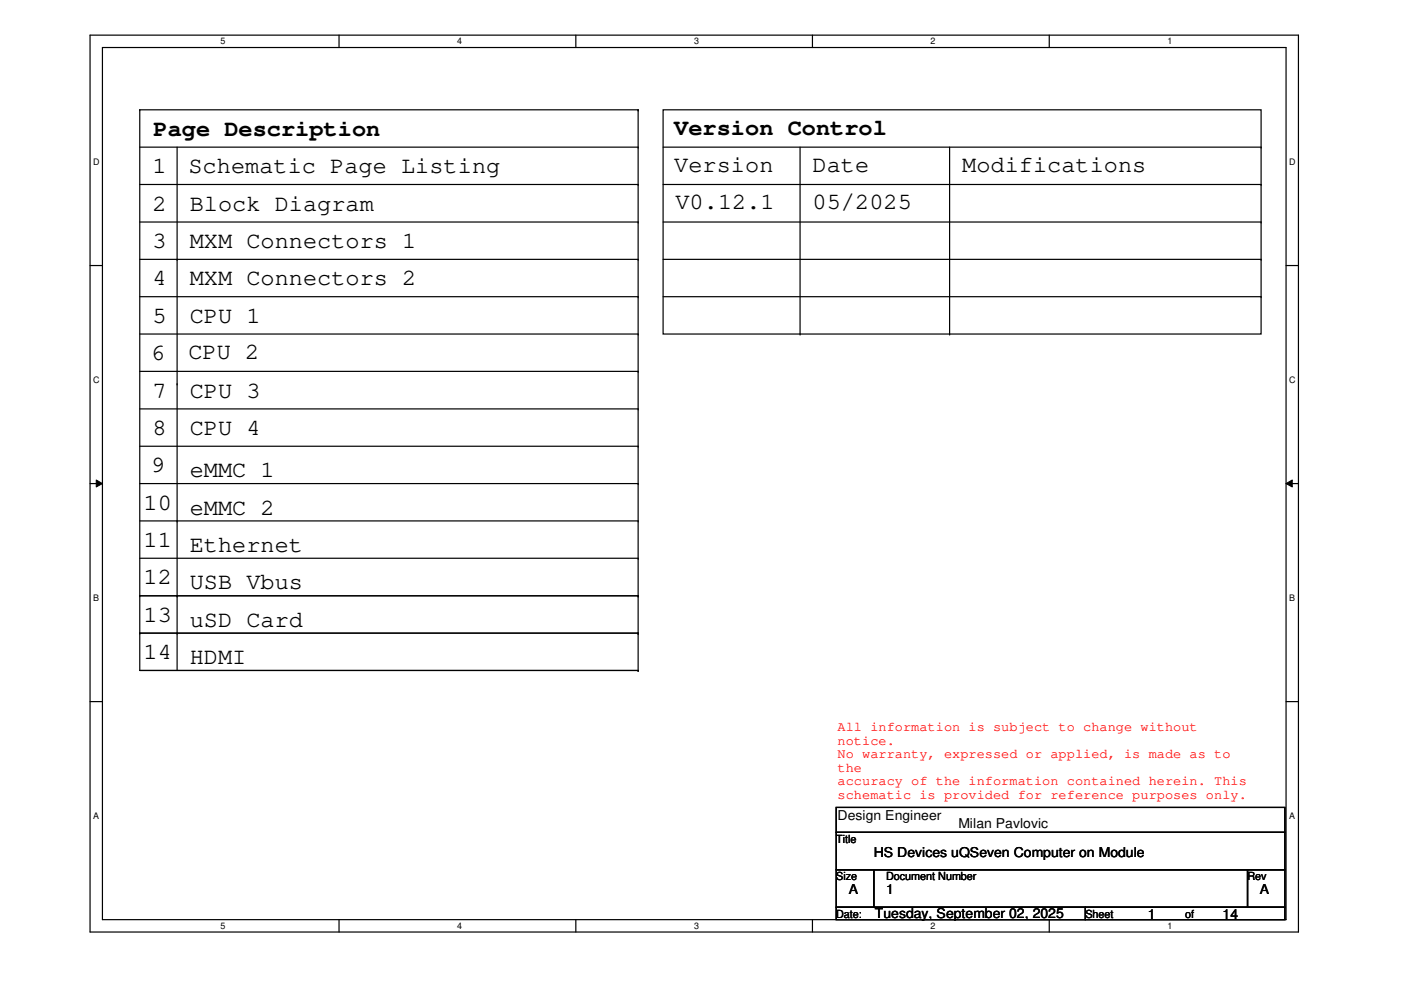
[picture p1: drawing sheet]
<svg xmlns="http://www.w3.org/2000/svg" width="297mm" height="210mm" viewBox="0 0 297 210" stroke-linecap="round" stroke-linejoin="round" font-family="sans-serif">
<defs><g id="words">
<g font-size="5">
<text x="32.6" y="28.8">Page Description</text>
<text x="143" y="28.5">Version Control</text>
<text x="32.3" y="36.7">1</text>
<text x="40" y="36.7">Schematic Page Listing</text>
<text x="143" y="36.4">Version</text>
<text x="172.3" y="36.4">Date</text>
<text x="204" y="36.4">Modifications</text>
<text x="32.3" y="44.7">2</text>
<text x="40.2" y="44.7">Block Diagram</text>
<text x="143.2" y="44.4">V0.12.1</text>
<text x="172.3" y="44.4">05/2025</text>
<text x="32.3" y="52.6">3</text>
<text x="40.2" y="52.6">MXM Connectors 1</text>
<text x="32.3" y="60.5">4</text>
<text x="40.2" y="60.5">MXM Connectors 2</text>
<text x="32.3" y="68.4">5</text>
<text x="40.2" y="68.4">CPU 1</text>
<text x="32" y="76.4">6</text>
<text x="40" y="76.1">CPU 2</text>
<text x="32.3" y="84.3">7</text>
<text x="40.2" y="84.3">CPU 3</text>
<text x="32.3" y="92.2">8</text>
<text x="40.2" y="92.2">CPU 4</text>
<text x="32" y="100.1">9</text>
<text x="40.2" y="101.2">eMMC 1</text>
<text x="30.4" y="108">10</text>
<text x="40.2" y="109.1">eMMC 2</text>
<text x="30.4" y="116">11</text>
<text x="40.2" y="117.1">Ethernet</text>
<text x="30.4" y="123.9">12</text>
<text x="40.2" y="125">USB Vbus</text>
<text x="30.4" y="131.8">13</text>
<text x="40.2" y="132.9">uSD Card</text>
<text x="30.4" y="139.7">14</text>
<text x="40.2" y="140.8">HDMI</text>
</g>
<g font-size="2.9" fill="#f00">
<text x="177.6" y="155">All information is subject to change without</text>
<text x="177.6" y="157.9">notice.</text>
<text x="177.6" y="160.8">No warranty, expressed or applied, is made as to</text>
<text x="177.6" y="163.7">the</text>
<text x="177.6" y="166.5">accuracy of the information contained herein. This</text>
<text x="177.6" y="169.4">schematic is provided for reference purposes only.</text>
</g>
<g font-size="2.9">
<text x="177.6" y="173.8">Design Engineer</text>
<text x="203.2" y="175.6">Milan Pavlovic</text>
<text x="185.3" y="181.7">HS Devices uQSeven Computer on Module</text>
<text x="180" y="189.7">A</text>
<text x="187.9" y="189.7">1</text>
<text x="267.1" y="189.7">A</text>
<text x="185.5" y="194.6">Tuesday, September 02, 2025</text>
<text x="243.3" y="194.9">1</text>
<text x="259.2" y="194.9">14</text>
</g>
<g font-size="2.4">
<text x="177.3" y="178.7">Title</text>
<text x="177.3" y="186.6">Size</text>
<text x="187.9" y="186.6">Document Number</text>
<text x="264.5" y="186.6">Rev</text>
<text x="177.3" y="194.6">Date:</text>
<text x="230.1" y="194.6">Sheet</text>
<text x="251.3" y="194.6">of</text>
</g>
<g font-size="1.9">
<text x="46.8" y="9.4">5</text>
<text x="96.9" y="9.4">4</text>
<text x="147.2" y="9.4">3</text>
<text x="197.3" y="9.4">2</text>
<text x="247.5" y="9.4">1</text>
<text x="19.8" y="34.9">D</text>
<text x="273.3" y="34.9">D</text>
<text x="19.8" y="81.1">C</text>
<text x="273.3" y="81.1">C</text>
<text x="19.8" y="127.3">B</text>
<text x="273.3" y="127.3">B</text>
<text x="19.8" y="173.6">A</text>
<text x="273.3" y="173.6">A</text>
<text x="46.8" y="196.9">5</text>
<text x="96.9" y="196.9">4</text>
<text x="147.2" y="196.9">3</text>
<text x="197.3" y="196.9">2</text>
<text x="247.5" y="196.9">1</text>
</g>
</g></defs>
<path d="M19.1 7.5h256.2v190.1h-256.2zM21.7 10.1h251v184.9h-251z" fill="none" stroke="#000" stroke-width=".25"/>
<g fill="#fff">
<path d="M46.8 7.7h1v2.1h-1z"/>
<path d="M46.8 195.2h1v2.2h-1z"/>
</g>
<path d="M71.9 7.5v2.6M71.9 195v2.6" fill="none" stroke="#000" stroke-width=".25"/>
<g fill="#fff">
<path d="M96.9 7.7h1.1v2.1h-1.1z"/>
<path d="M96.9 195.2h1.1v2.2h-1.1z"/>
</g>
<path d="M122.1 7.5v2.6M122.1 195v2.6" fill="none" stroke="#000" stroke-width=".25"/>
<g fill="#fff">
<path d="M147.2 7.7h1v2.1h-1z"/>
<path d="M147.2 195.2h1v2.2h-1z"/>
</g>
<path d="M172.3 7.5v2.6M172.3 195v2.6" fill="none" stroke="#000" stroke-width=".25"/>
<g fill="#fff">
<path d="M197.3 7.7h1v2.1h-1z"/>
<path d="M197.3 195.2h1v2.2h-1z"/>
</g>
<path d="M222.5 7.5v2.6M222.5 195v2.6" fill="none" stroke="#000" stroke-width=".25"/>
<g fill="#fff">
<path d="M247.5 7.7h1v2.1h-1z"/>
<path d="M247.5 195.2h1v2.2h-1z"/>
<path d="M19.8 33.2h1.3v2.1h-1.3z"/>
<path d="M273.3 33.2h1.4v2.1h-1.4z"/>
<path d="M19.8 79.4h1.3v2.1h-1.3z"/>
<path d="M273.3 79.4h1.4v2.1h-1.4z"/>
</g>
<path d="M19.1 56.3h2.6M272.7 56.3h2.6" fill="none" stroke="#000" stroke-width=".25"/>
<g fill="#fff">
<path d="M19.8 125.6h1.2v2.2h-1.2z"/>
<path d="M273.3 125.6h1.3v2.2h-1.3z"/>
</g>
<path d="M19.1 102.5h2.6M272.7 102.5h2.6" fill="none" stroke="#000" stroke-width=".25"/>
<path d="M20.4 101.8l1.3 .7-1.3 .8zM272.7 102.5l1.3-.7v1.5z" fill="#000"/>
<path d="M20.4 101.8l1.3 .7-1.3 .8zM272.7 102.5l1.3-.7v1.5z" fill="none" stroke="#000" stroke-width=".21"/>
<g fill="#fff">
<path d="M19.8 171.9h1.2v2.1h-1.2z"/>
<path d="M273.3 171.9h1.3v2.1h-1.3z"/>
</g>
<g fill="none" stroke="#000" stroke-width=".25">
<path d="M29.6 23.3h.1M29.6 39.1h105.7M29.6 31.2h105.7M29.6 23.3v118.9h105.7M29.6 23.3h105.7M37.5 31.2v111M135.3 39.1h.1M135.3 23.3h.1M135.3 31.2h.1M135.3 23.3v118.9M140.6 23.3h126.8v47.5h-126.8zM140.6 39.1h126.8"/>
<path d="M140.6 31.2h126.8M169.6 31.2v39.6M201.3 31.2v39.6M267.4 31.2h.1M267.4 39.1h.1M29.6 55h105.7M29.6 47.1h105.7M37.5 55h.1M135.3 55h.1M135.3 47.1h.1M140.6 55h126.8M140.6 47.1h126.8"/>
<path d="M267.4 47.1h.1M267.4 55h.1M29.6 78.7h105.7M29.6 70.8h105.7M29.6 62.9h105.7M135.3 78.7h.1M135.3 70.8h.1M135.3 62.9h.1M140.6 62.9h126.8M169.6 70.8h.1M201.3 70.8h.1M267.4 62.9h.1"/>
<path d="M29.6 94.6h105.7M29.6 86.7h105.7M37.5 81.4h.1M135.3 94.6h.1M135.3 86.7h.1M29.6 102.5h105.7M29.6 118.4h105.7M29.6 110.4h105.7M37.5 110.4h.1M135.3 102.5h.1M135.3 118.4h.1M135.3 110.4h.1"/>
<path d="M29.6 126.3h.1M29.6 134.2h.1M29.6 126.3h105.7M29.6 134.2h105.7M37.5 126.3h.1M37.5 134.2h.1M135.3 126.3h.1M135.3 134.2h.1M19.1 148.8h2.6M135.3 142.2h.1M272.7 148.8h2.6M177.3 171.2h95.1v5.3h-95.1z"/>
<path d="M177.3 176.5h95.1v7.9h-95.1zM177.3 184.4h8v8h-8zM177.3 192.4h52.8v2.6h-52.8zM185.3 184.4h79.2v8h-79.2zM230.1 192.4h42.3v2.6h-42.3zM264.5 184.4h7.9v8h-7.9z"/>
</g>
<use href="#words"/>
</svg>
